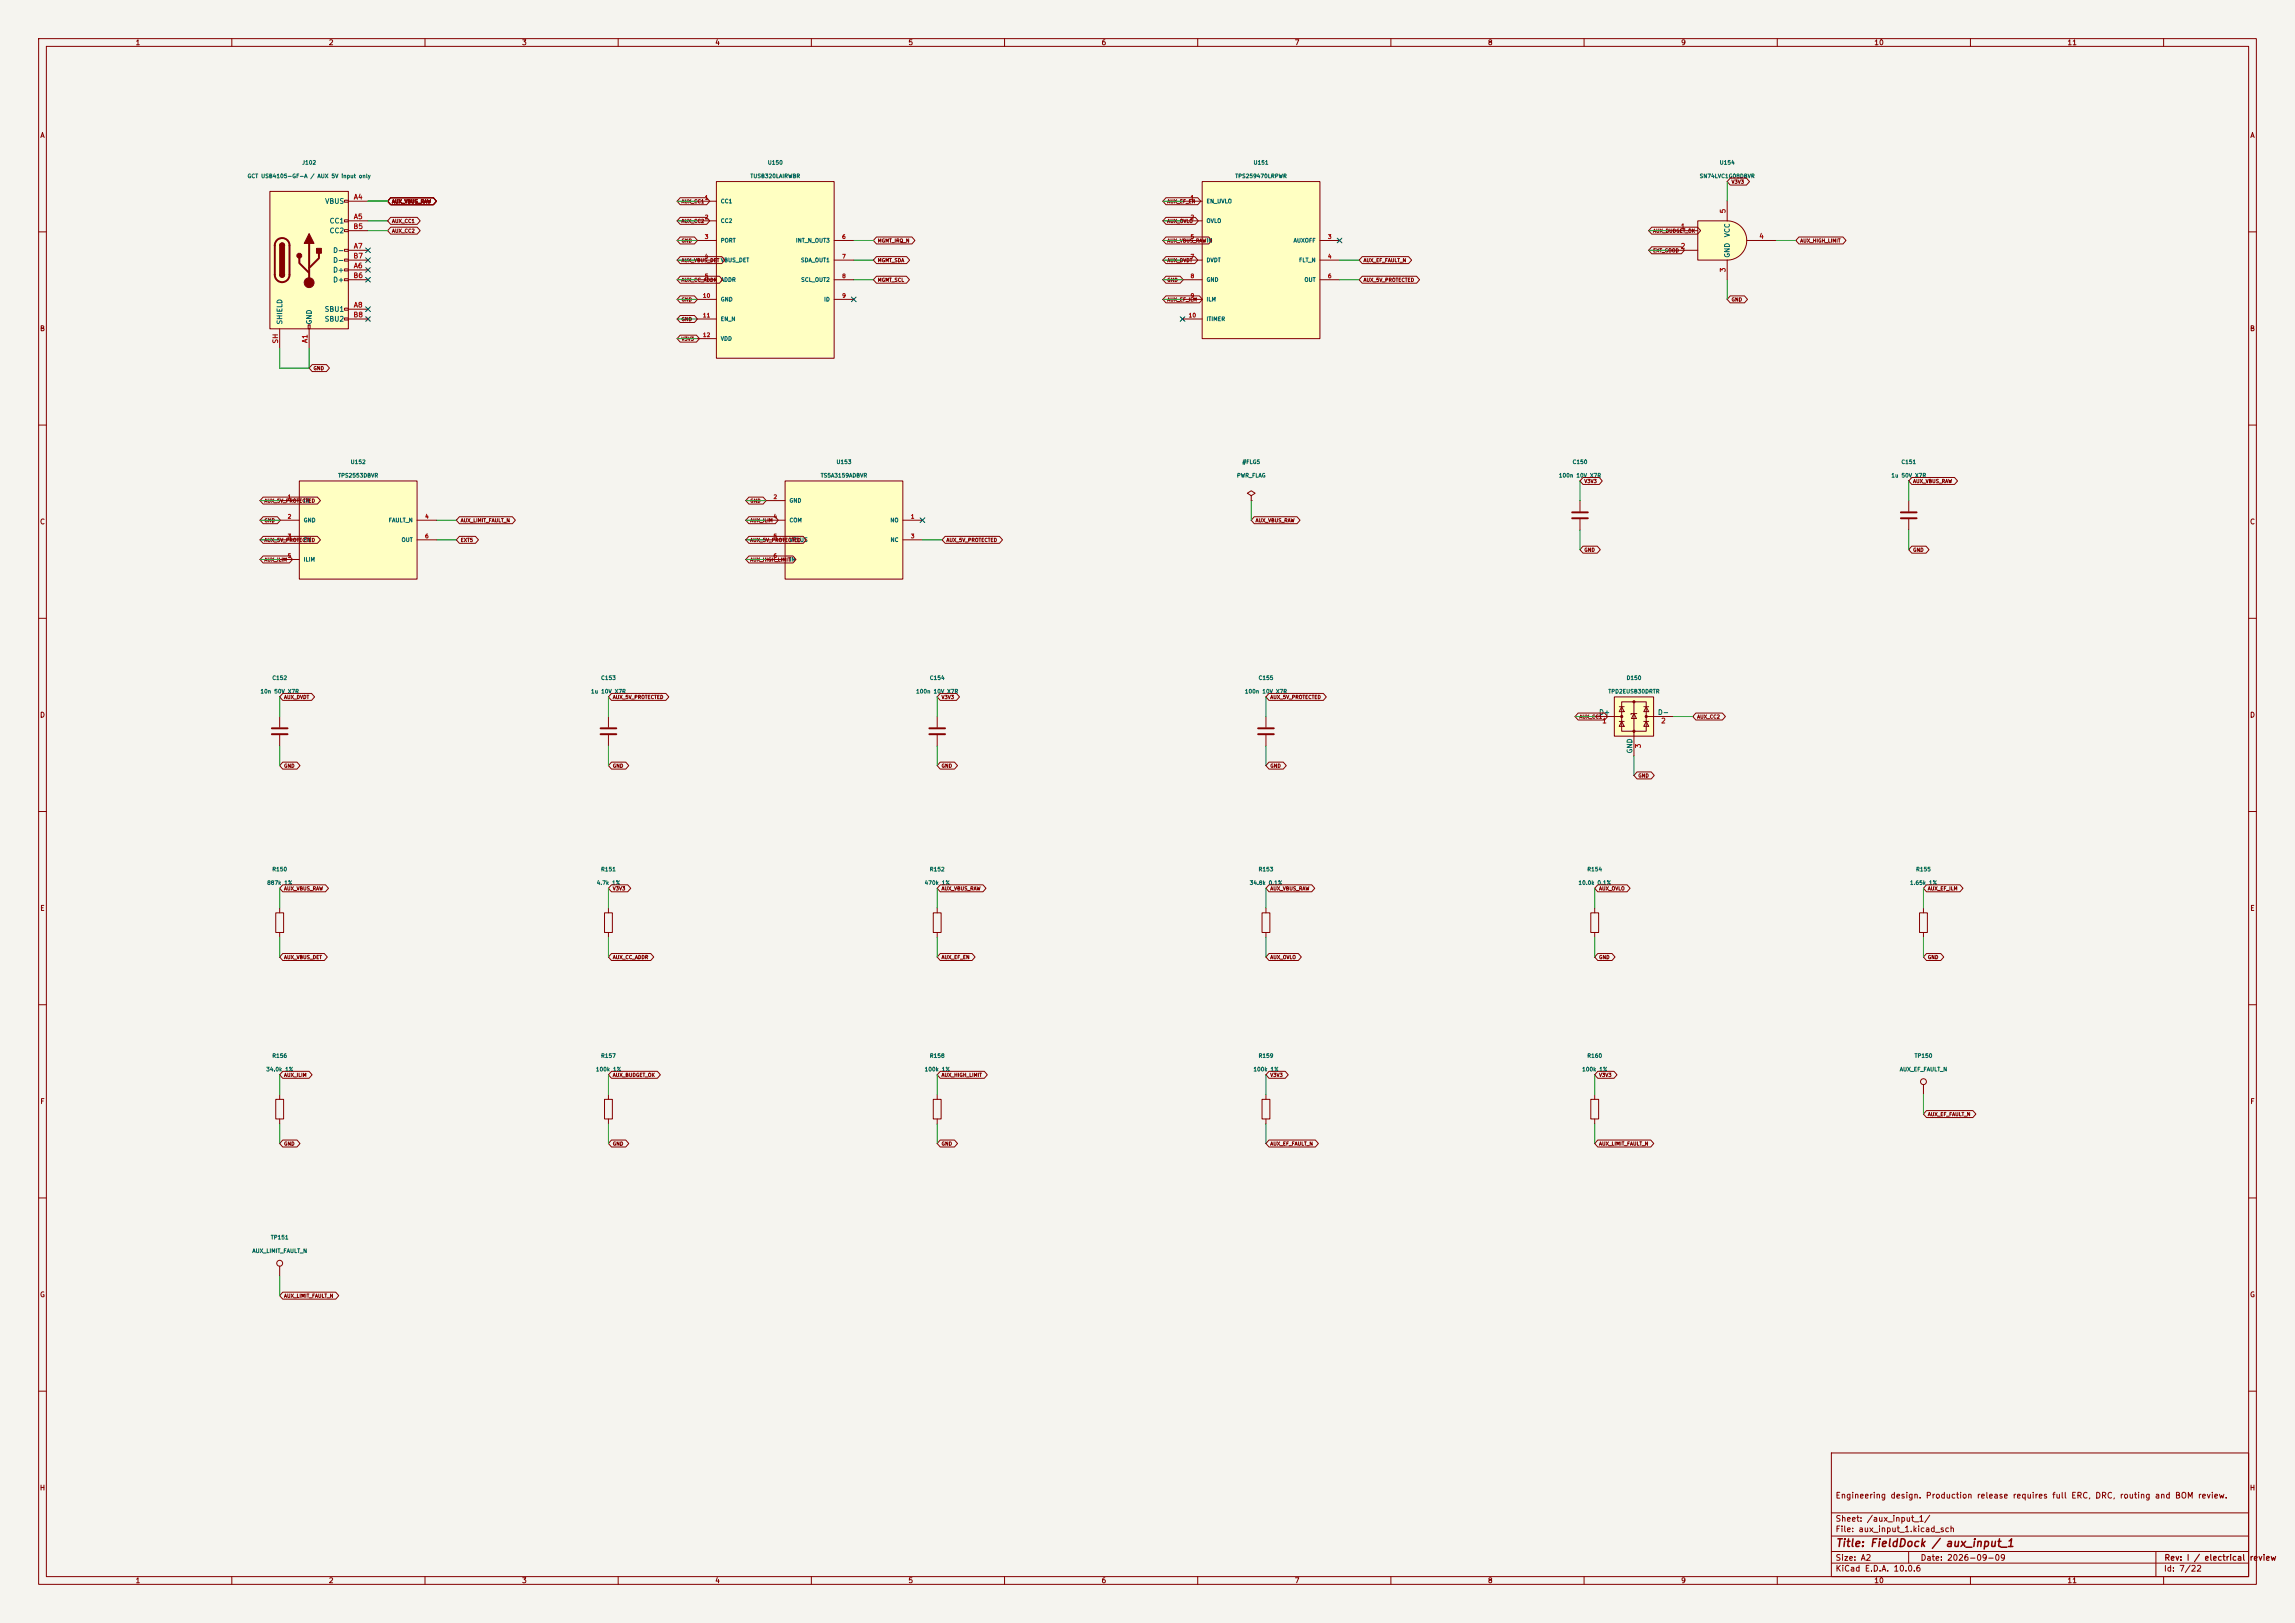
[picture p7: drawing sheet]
<svg xmlns="http://www.w3.org/2000/svg" width="594mm" height="420mm" viewBox="0 0 594 420" stroke-linecap="round" stroke-linejoin="round" font-family="sans-serif">
<defs><g id="words">
<text font-size="2" fill="#840000" x="475" y="400.8">Title: FieldDock / aux_input_1</text>
<g font-size="1.5" fill="#840000">
<text x="475" y="388.1">Engineering design. Production release requires full ERC, DRC, routing and BOM review.</text>
<text x="475" y="394.1">Sheet: /aux_input_1/</text>
<text x="475" y="396.8">File: aux_input_1.kicad_sch</text>
<text x="475" y="407">KiCad E.D.A. 10.0.6</text>
<text x="475" y="404.2">Size: A2</text>
<text x="497" y="404.2">Date: 2026-09-09</text>
<text x="560" y="407">Id: 7/22</text>
<text x="560.1" y="404.2">Rev: I / electrical</text>
<text x="582.1" y="404.2">review</text>
</g>
<g font-size="1.3" fill="#840000">
<text x="35" y="12">1</text>
<text x="85" y="12">2</text>
<text x="135" y="12">3</text>
<text x="185" y="12">4</text>
<text x="235" y="12">5</text>
<text x="285" y="12">6</text>
<text x="335" y="12">7</text>
<text x="385" y="12">8</text>
<text x="435" y="12">9</text>
<text x="485" y="12">10</text>
<text x="535" y="12">11</text>
<text x="10.3" y="36">A</text>
<text x="582.3" y="36">A</text>
<text x="10.2" y="86">B</text>
<text x="582.2" y="86">B</text>
<text x="10.2" y="136">C</text>
<text x="582.2" y="136">C</text>
<text x="10.2" y="186">D</text>
<text x="582.2" y="186">D</text>
<text x="10.3" y="236">E</text>
<text x="582.3" y="236">E</text>
<text x="10.3" y="286">F</text>
<text x="582.3" y="286">F</text>
<text x="10.2" y="336">G</text>
<text x="582.2" y="336">G</text>
<text x="10.2" y="386">H</text>
<text x="582.2" y="386">H</text>
<text x="35" y="410">1</text>
<text x="85" y="410">2</text>
<text x="135" y="410">3</text>
<text x="185" y="410">4</text>
<text x="235" y="410">5</text>
<text x="285" y="410">6</text>
<text x="335" y="410">7</text>
<text x="385" y="410">8</text>
<text x="435" y="410">9</text>
<text x="485" y="410">10</text>
<text x="535" y="410">11</text>
</g>
<g font-size="1.3" fill="#006464">
<text x="84" y="53">VBUS</text>
<text x="85.2" y="58.1">CC1</text>
<text x="85.2" y="60.7">CC2</text>
<text x="86.1" y="65.7">D-</text>
<text x="448" y="61.5" transform="rotate(-90 448 61.5)">VCC</text>
<text x="86.1" y="70.8">D+</text>
<text x="86.1" y="68.3">D-</text>
<text x="448" y="66.8" transform="rotate(-90 448 66.8)">GND</text>
<text x="86.1" y="73.4">D+</text>
<text x="83.9" y="81">SBU1</text>
<text x="83.9" y="83.5">SBU2</text>
<text x="73.4" y="84.1" transform="rotate(-90 73.4 84.1)">SHIELD</text>
<text x="81" y="84.1" transform="rotate(-90 81 84.1)">GND</text>
<text x="413.7" y="185.3">D+</text>
<text x="429" y="185.3">D-</text>
<text x="422.8" y="195.1" transform="rotate(-90 422.8 195.1)">GND</text>
</g>
<g font-size="1.3" fill="#a90000">
<text x="91.4" y="51.9">A4</text>
<text x="91.3" y="59.6">B5</text>
<text x="91.4" y="57">A5</text>
<text x="434.9" y="59.6">1</text>
<text x="446.9" y="55.3" transform="rotate(-90 446.9 55.3)">5</text>
<text x="91.4" y="64.6">A7</text>
<text x="434.9" y="64.6">2</text>
<text x="455.2" y="62.1">4</text>
<text x="91.3" y="67.2">B7</text>
<text x="91.4" y="69.7">A6</text>
<text x="446.9" y="70.6" transform="rotate(-90 446.9 70.6)">3</text>
<text x="91.3" y="72.3">B6</text>
<text x="91.3" y="82.4">B8</text>
<text x="91.4" y="79.9">A8</text>
<text x="72.3" y="89" transform="rotate(-90 72.3 89)">SH</text>
<text x="79.9" y="88.9" transform="rotate(-90 79.9 88.9)">A1</text>
<text x="414.6" y="187.5">1</text>
<text x="429.8" y="187.5">2</text>
<text x="425" y="193.8" transform="rotate(-90 425 193.8)">3</text>
</g>
<g font-size="1" fill="#006464">
<text x="64" y="46.3">GCT USB4105-GF-A / AUX 5V input only</text>
<text x="78.1" y="42.8">J102</text>
<text x="194.1" y="46.3">TUSB320LAIRWBR</text>
<text x="198.6" y="42.8">U150</text>
<text x="319.6" y="46.3">TPS259470LRPWR</text>
<text x="324.3" y="42.8">U151</text>
<text x="439.8" y="46.3">SN74LVC1G08DBVR</text>
<text x="445" y="42.8">U154</text>
<text x="186.4" y="52.8">CC1</text>
<text x="312.2" y="52.8">EN_UVLO</text>
<text x="186.4" y="57.9">CC2</text>
<text x="312.2" y="57.9">OVLO</text>
<text x="186.4" y="63">PORT</text>
<text x="205.9" y="63">INT_N_OUT3</text>
<text x="334.7" y="63">AUXOFF</text>
<text x="207.2" y="68.1">SDA_OUT1</text>
<text x="312.2" y="68.1">DVDT</text>
<text x="336.1" y="68.1">FLT_N</text>
<text x="186.4" y="73.2">ADDR</text>
<text x="207.2" y="73.2">SCL_OUT2</text>
<text x="312.2" y="73.2">GND</text>
<text x="337.5" y="73.2">OUT</text>
<text x="186.4" y="78.2">GND</text>
<text x="186.4" y="83.3">EN_N</text>
<text x="213.2" y="78.2">ID</text>
<text x="312.2" y="78.2">ILM</text>
<text x="312.2" y="83.3">ITIMER</text>
<text x="186.4" y="88.4">VDD</text>
<text x="87.4" y="123.8">TPS2553DBVR</text>
<text x="90.7" y="120.3">U152</text>
<text x="212.3" y="123.8">TS5A3159ADBVR</text>
<text x="216.4" y="120.3">U153</text>
<text x="320" y="123.8">PWR_FLAG</text>
<text x="321.4" y="120.3">#FLG5</text>
<text x="403.4" y="123.8">100n 10V X7R</text>
<text x="406.9" y="120.3">C150</text>
<text x="489.4" y="123.8">1u 50V X7R</text>
<text x="492" y="120.3">C151</text>
<text x="78.5" y="130.3">IN</text>
<text x="204.2" y="130.3">GND</text>
<text x="78.5" y="135.4">GND</text>
<text x="100.5" y="135.4">FAULT_N</text>
<text x="204.2" y="135.4">COM</text>
<text x="230.3" y="135.4">NO</text>
<text x="78.5" y="140.5">EN</text>
<text x="103.8" y="140.5">OUT</text>
<text x="204.2" y="140.5">VPLUS</text>
<text x="230.4" y="140.5">NC</text>
<text x="78.5" y="145.5">ILIM</text>
<text x="204.2" y="145.5">IN</text>
<text x="67.3" y="179.7">10n 50V X7R</text>
<text x="70.4" y="176.2">C152</text>
<text x="152.9" y="179.7">1u 10V X7R</text>
<text x="155.5" y="176.2">C153</text>
<text x="237" y="179.7">100n 10V X7R</text>
<text x="240.5" y="176.2">C154</text>
<text x="322.1" y="179.7">100n 10V X7R</text>
<text x="325.6" y="176.2">C155</text>
<text x="416.2" y="179.7">TPD2EUSB30DRTR</text>
<text x="420.9" y="176.2">D150</text>
<text x="70.4" y="225.7">R150</text>
<text x="155.5" y="225.7">R151</text>
<text x="240.5" y="225.7">R152</text>
<text x="325.6" y="225.7">R153</text>
<text x="410.7" y="225.7">R154</text>
<text x="495.8" y="225.7">R155</text>
<text x="69" y="229.2">887k 1%</text>
<text x="154.4" y="229.2">4.7k 1%</text>
<text x="239.2" y="229.2">470k 1%</text>
<text x="323.3" y="229.2">34.8k 0.1%</text>
<text x="408.4" y="229.2">10.0k 0.1%</text>
<text x="494.2" y="229.2">1.65k 1%</text>
<text x="70.4" y="274">R156</text>
<text x="155.5" y="274">R157</text>
<text x="240.5" y="274">R158</text>
<text x="325.6" y="274">R159</text>
<text x="410.7" y="274">R160</text>
<text x="495.4" y="274">TP150</text>
<text x="68.8" y="277.5">34.0k 1%</text>
<text x="154.1" y="277.5">100k 1%</text>
<text x="239.2" y="277.5">100k 1%</text>
<text x="324.3" y="277.5">100k 1%</text>
<text x="409.4" y="277.5">100k 1%</text>
<text x="491.6" y="277.5">AUX_EF_FAULT_N</text>
<text x="70" y="321">TP151</text>
<text x="65.2" y="324.5">AUX_LIMIT_FAULT_N</text>
</g>
<g font-size="1" fill="#a90000">
<text x="182.3" y="51.9">1</text>
<text x="308" y="51.9">1</text>
<text x="182.3" y="57">2</text>
<text x="308" y="57">2</text>
<text x="182.3" y="62">3</text>
<text x="217.9" y="62">6</text>
<text x="308" y="62">5</text>
<text x="343.6" y="62">3</text>
<text x="182.3" y="67.1">4</text>
<text x="217.9" y="67.1">7</text>
<text x="308" y="67.1">7</text>
<text x="343.6" y="67.1">4</text>
<text x="181.8" y="77.3">10</text>
<text x="182.3" y="72.2">5</text>
<text x="217.9" y="72.2">8</text>
<text x="217.9" y="77.3">9</text>
<text x="308" y="72.2">8</text>
<text x="308" y="77.3">9</text>
<text x="343.6" y="72.2">6</text>
<text x="181.8" y="82.4">11</text>
<text x="307.5" y="82.4">10</text>
<text x="181.8" y="87.4">12</text>
<text x="74.3" y="129.4">1</text>
<text x="200.1" y="129.4">2</text>
<text x="74.3" y="134.4">2</text>
<text x="109.9" y="134.4">4</text>
<text x="200.1" y="134.4">4</text>
<text x="235.6" y="134.4">1</text>
<text x="74.3" y="139.5">3</text>
<text x="109.9" y="139.5">6</text>
<text x="200.1" y="139.5">5</text>
<text x="235.6" y="139.5">3</text>
<text x="74.3" y="144.6">5</text>
<text x="200.1" y="144.6">6</text>
</g>
<g font-size=".9" fill="#840000">
<text x="448.1" y="47.7">V3V3</text>
<text x="101.4" y="52.8">AUX_VBUS_RAW</text>
<text x="176.3" y="52.8">AUX_CC1</text>
<text x="302" y="52.8">AUX_EF_EN</text>
<text x="101.4" y="57.9">AUX_CC1</text>
<text x="176.3" y="57.9">AUX_CC2</text>
<text x="302" y="57.9">AUX_OVLO</text>
<text x="101.4" y="60.4">AUX_CC2</text>
<text x="176.3" y="63">GND</text>
<text x="227.1" y="63">MGMT_IRQ_N</text>
<text x="302" y="63">AUX_VBUS_RAWIN</text>
<text x="427.7" y="65.5">EXT_GOOD</text>
<text x="427.7" y="60.4">AUX_BUDGET_OK</text>
<text x="465.8" y="63">AUX_HIGH_LIMIT</text>
<text x="176.3" y="68.1">AUX_VBUS_DETVBUS_DET</text>
<text x="227.1" y="68.1">MGMT_SDA</text>
<text x="302" y="68.1">AUX_DVDT</text>
<text x="352.8" y="68.1">AUX_EF_FAULT_N</text>
<text x="176.3" y="73.1">AUX_CC_ADDR</text>
<text x="227.1" y="73.1">MGMT_SCL</text>
<text x="302" y="73.1">GND</text>
<text x="352.8" y="73.1">AUX_5V_PROTECTED</text>
<text x="176.3" y="78.2">GND</text>
<text x="176.3" y="83.3">GND</text>
<text x="302" y="78.2">AUX_EF_ILM</text>
<text x="448.1" y="78.2">GND</text>
<text x="176.3" y="88.4">V3V3</text>
<text x="81" y="96">GND</text>
<text x="410" y="125.2">V3V3</text>
<text x="495.1" y="125.2">AUX_VBUS_RAW</text>
<text x="68.3" y="130.3">AUX_5V_PROTECTED</text>
<text x="194.1" y="130.3">GND</text>
<text x="68.3" y="135.4">GND</text>
<text x="119.1" y="135.4">AUX_LIMIT_FAULT_N</text>
<text x="194.1" y="135.4">AUX_ILIM</text>
<text x="324.9" y="135.4">AUX_VBUS_RAW</text>
<text x="68.3" y="140.4">AUX_5V_PROTECTED</text>
<text x="119.1" y="140.4">EXT5</text>
<text x="194.1" y="140.4">AUX_5V_PROTECTED</text>
<text x="244.9" y="140.4">AUX_5V_PROTECTED</text>
<text x="410" y="143">GND</text>
<text x="495.1" y="143">GND</text>
<text x="68.3" y="145.5">AUX_ILIM</text>
<text x="194.1" y="145.5">AUX_HIGH_LIMIT</text>
<text x="73.4" y="181.1">AUX_DVDT</text>
<text x="158.5" y="181.1">AUX_5V_PROTECTED</text>
<text x="243.6" y="181.1">V3V3</text>
<text x="328.7" y="181.1">AUX_5V_PROTECTED</text>
<text x="408.7" y="186.2">AUX_CC1</text>
<text x="439.2" y="186.2">AUX_CC2</text>
<text x="73.4" y="198.9">GND</text>
<text x="158.5" y="198.9">GND</text>
<text x="243.6" y="198.9">GND</text>
<text x="328.7" y="198.9">GND</text>
<text x="423.9" y="201.4">GND</text>
<text x="73.4" y="230.6">AUX_VBUS_RAW</text>
<text x="158.5" y="230.6">V3V3</text>
<text x="243.6" y="230.6">AUX_VBUS_RAW</text>
<text x="328.7" y="230.6">AUX_VBUS_RAW</text>
<text x="413.8" y="230.6">AUX_OVLO</text>
<text x="498.9" y="230.6">AUX_EF_ILM</text>
<text x="73.4" y="248.4">AUX_VBUS_DET</text>
<text x="158.5" y="248.4">AUX_CC_ADDR</text>
<text x="243.6" y="248.4">AUX_EF_EN</text>
<text x="328.7" y="248.4">AUX_OVLO</text>
<text x="413.8" y="248.4">GND</text>
<text x="498.9" y="248.4">GND</text>
<text x="73.4" y="278.9">AUX_ILIM</text>
<text x="158.5" y="278.9">AUX_BUDGET_OK</text>
<text x="243.6" y="278.9">AUX_HIGH_LIMIT</text>
<text x="328.7" y="278.9">V3V3</text>
<text x="413.8" y="278.9">V3V3</text>
<text x="498.9" y="289">AUX_EF_FAULT_N</text>
<text x="73.4" y="296.7">GND</text>
<text x="158.5" y="296.7">GND</text>
<text x="243.6" y="296.7">GND</text>
<text x="328.7" y="296.7">AUX_EF_FAULT_N</text>
<text x="413.8" y="296.7">AUX_LIMIT_FAULT_N</text>
<text x="73.4" y="336">AUX_LIMIT_FAULT_N</text>
</g>
</g></defs>
<path d="M0 0h594v420h-594z" fill="#f5f4ef" stroke="#f5f4ef" stroke-width=".26"/>
<g fill="none" stroke="#840000" stroke-width=".26">
<path d="M10 10h574v400h-574zM12 12h570v396h-570zM60 10v2M110 10v2M160 10v2M210 10v2M260 10v2M310 10v2M360 10v2M410 10v2M460 10v2M510 10v2"/>
<path d="M560 10v2M10 60h2M582 60h2M10 110h2M582 110h2M10 160h2M582 160h2M157.5 185.4v2.8M157.5 190.2v2.8M10 210h2M582 210h2M10 260h2"/>
<path d="M582 260h2M10 310h2M582 310h2M10 360h2M474 376h108v32h-108zM582 360h2M474 397.5h108M474 391.5h108M60 408v2M110 408v2M160 408v2M210 408v2"/>
<path d="M260 408v2M310 408v2M360 408v2M410 408v2M460 408v2M474 404.5h108M474 401.5h108M494 401.5v3M510 408v2M558 401.5v6.5M560 408v2"/>
</g>
<path d="M155.4 188.5h4.1M155.4 190h4.1" fill="none" stroke="#840000" stroke-width=".51"/>
<path d="M203.2 124.5h30.5v25.4h-30.5z" fill="#ffffc2"/>
<path d="M198.1 134.6h5.1M198.1 129.5h5.1M198.1 139.7h5.1M203.2 124.5h30.5v25.4h-30.5zM233.7 134.6h5.1M233.7 139.7h5.1M198.1 144.8h5.1" fill="none" stroke="#840000" stroke-width=".26"/>
<path d="M69.8 49.5h20.4v35.6h-20.4z" fill="#ffffc2"/>
<g fill="none" stroke="#840000" stroke-width=".26">
<path d="M69.8 49.5h20.4v35.6h-20.4zM89.2 51.8h1v.5h-1zM89.2 56.9h1v.5h-1zM89.2 59.4h1v.5h-1zM90.2 52.1h5M90.2 57.2h5M90.2 59.7h5M72.4 63.5l.2-.4 .4-.2 .5 .2 .2 .4M72.4 71.1l.2 .5 .4 .2 .5-.2 .2-.5M89.2 64.5h1v.5h-1zM89.2 67.1h1v.5h-1zM89.2 69.6h1v.5h-1z"/>
<path d="M89.2 72.1h1v.5h-1zM89.2 79.8h1v.5h-1zM90.2 69.9h5M90.2 64.8h5M90.2 72.4h5M90.2 67.3h5M72.4 85.1v5.1M79.8 84.1h.5v1h-.5zM80 85.1v5.1M89.2 82.3h1v.5h-1zM90.2 80h5M90.2 82.6h5"/>
</g>
<path d="M71.7 62.2a1.9 1.9 0 0 1 2-.5 1.9 1.9 0 0 1 1.2 1.8v7.6a1.91 1.91 0 0 1-1.9 1.9 1.91 1.91 0 0 1-1.9-1.9v-7.7zM77.5 66.8v1.3l2.5 2.5M80 63v10.2M82.5 65.5v1.3l-2.5 2.5" fill="none" stroke="#840000" stroke-width=".51"/>
<g fill="#840000" stroke="#840000" stroke-width=".26">
<path d="M72.4 63.5h1.3v7.6h-1.3z"/>
<path d="M72.6 63.1l.7-.2 .4 .6h-1.3z"/>
<path d="M72.4 71.1h1.3l-.2 .5-.5 .2-.4-.2z"/>
<path d="M80 60.5l1.3 2.5h-2.6z"/>
<path d="M81.9 64.3h1.3v1.2h-1.3z"/>
<circle cx="77.5" cy="66.2" r=".63"/>
<circle cx="80" cy="73.2" r="1.27"/>
</g>
<path d="M311.1 47h30.5v40.6h-30.5z" fill="#ffffc2"/>
<path d="M306.1 52.1h5M306.1 57.2h5M311.1 47h30.5v40.6h-30.5zM306.1 62.2h5M306.1 67.3h5M306.1 72.4h5M306.1 77.5h5M341.6 62.2h5.1M341.6 67.3h5.1M341.6 72.4h5.1M306.1 82.6h5" fill="none" stroke="#840000" stroke-width=".26"/>
<path d="M185.4 47h30.5v45.7h-30.5z" fill="#ffffc2"/>
<g fill="none" stroke="#840000" stroke-width=".26">
<path d="M180.3 52.1h5.1M180.3 57.2h5.1M185.4 47h30.5v45.7h-30.5zM180.3 62.2h5.1M180.3 67.3h5.1M180.3 72.4h5.1M180.3 77.5h5.1M215.9 62.2h5.1M215.9 67.3h5.1M215.9 72.4h5.1M215.9 77.5h5.1M180.3 82.6h5.1"/>
<path d="M180.3 87.6h5.1M323.8 128.3l1.1-.7-1.1-.6-1 .6 1 .7v1.2M323.8 129.5h.1"/>
</g>
<path d="M447 57.2a5.1 5.1 0 0 1 5.1 5 5.1 5.1 0 0 1-5.1 5.1z" fill="#ffffc2" stroke="#ffffc2" stroke-width=".26"/>
<path d="M439.4 57.2h7.6v10.1h-7.6z" fill="#ffffc2"/>
<path d="M431.8 59.7h7.6M447 57.2a5.1 5.1 0 0 1 5.1 5 5.1 5.1 0 0 1-5.1 5.1M447 57.2h-7.6v10.1h7.6M447 52.1v5.1M431.8 64.8h7.6M447 67.3v5.1M452.1 62.2h7.6M72.4 185.4v2.8M72.4 190.2v2.8" fill="none" stroke="#840000" stroke-width=".26"/>
<path d="M70.4 188.5h4M70.4 190h4" fill="none" stroke="#840000" stroke-width=".51"/>
<path d="M77.5 124.5h30.4v25.4h-30.4z" fill="#ffffc2"/>
<g fill="none" stroke="#840000" stroke-width=".26">
<path d="M72.4 129.5h5.1M72.4 134.6h5.1M72.4 139.7h5.1M77.5 124.5h30.4v25.4h-30.4zM107.9 134.6h5.1M107.9 139.7h5.1M408.9 129.5v2.8M408.9 134.4v2.8M494 129.5v2.8M494 134.4v2.8M72.4 144.8h5.1M242.6 185.4v2.8"/>
<path d="M242.6 190.2v2.8M327.7 185.4v2.8M327.7 190.2v2.8M326.6 236.2h2.1v5.1h-2.1zM327.7 235v1.2M327.7 241.3v1.3M241.6 284.5h2v5.1h-2zM242.6 283.2v1.3M242.6 289.6v1.2M326.6 284.5h2.1v5.1h-2.1zM327.7 283.2v1.3M327.7 289.6v1.2"/>
</g>
<path d="M406.9 132.6h4.1M406.9 134.1h4.1M492 132.6h4.1M492 134.1h4.1M240.5 188.5h4.1M240.5 190h4.1M325.6 188.5h4.1M325.6 190h4.1" fill="none" stroke="#840000" stroke-width=".51"/>
<path d="M417.8 180.3h10.2v10.2h-10.2z" fill="#ffffc2"/>
<g fill="none" stroke="#840000" stroke-width=".26">
<path d="M101.1 51.2h11.1l.8 .9-.8 .9h-11.1l-.8-.9zM101.1 56.2h6.9l.8 1-.8 .9h-6.9l-.8-.9zM101.1 58.8h6.9l.8 .9-.8 .9h-6.9l-.8-.9zM176 51.2h6.9l.8 .9-.8 .9h-6.9l-.7-.9zM176 56.2h6.9l.8 1-.8 .9h-6.9l-.7-.9zM301.8 56.2h7.6l.8 1-.8 .9h-7.6l-.8-.9zM301.8 51.2h8.2l.8 .9-.8 .9h-8.2l-.8-.9zM427.5 58.8h11.9l.8 .9-.8 .9h-11.9l-.8-.9zM447.8 46.1h4.2l.8 .9-.8 .9h-4.2l-.8-.9zM176 66.4h10.8l.8 .9-.8 .9h-10.8l-.7-.9zM176 71.5h10.2l.8 .9-.8 .9h-10.2l-.7-.9zM176 76.6h3.7l.8 .9-.8 .9h-3.7l-.7-.9z"/>
<path d="M176 61.3h3.7l.8 .9-.8 .9h-3.7l-.7-.9zM226.8 66.4h7.8l.8 .9-.8 .9h-7.8l-.7-.9zM226.8 71.5h7.8l.8 .9-.8 .9h-7.8l-.7-.9zM226.8 61.3h9.2l.8 .9-.8 .9h-9.2l-.7-.9zM301.8 61.3h11l.8 .9-.8 .9h-11l-.8-.9zM301.8 66.4h7.4l.8 .9-.8 .9h-7.4l-.8-.9zM301.8 71.5h3.7l.8 .9-.8 .9h-3.7l-.8-.9zM301.8 76.6h8.6l.8 .9-.8 .9h-8.6l-.8-.9zM352.6 66.4h12l.8 .9-.8 .9h-12l-.8-.9zM352.6 71.5h14l.8 .9-.8 .9h-14l-.8-.9zM427.5 63.9h7.7l.8 .9-.8 .9h-7.7l-.8-.9zM447.8 76.6h3.7l.8 .9-.8 .9h-3.7l-.8-.9z"/>
<path d="M465.6 61.3h11.4l.8 .9-.8 .9h-11.4l-.8-.9zM80.8 94.3h3.7l.8 1-.8 .9h-3.7l-.8-.9zM176 81.6h3.7l.8 1-.8 .9h-3.7l-.7-.9zM176 86.7h4.2l.8 .9-.8 .9h-4.2l-.7-.9zM68.1 128.6h14.1l.7 .9-.7 .9h-14.1l-.8-.9zM68.1 133.7h3.7l.8 .9-.8 .9h-3.7l-.8-.9zM68.1 138.8h14.1l.7 .9-.7 .9h-14.1l-.8-.9zM118.9 133.7h13.7l.8 .9-.8 .9h-13.7l-.8-.9zM118.9 138.8h4.2l.7 .9-.7 .9h-4.2l-.8-.9zM193.8 128.6h3.7l.8 .9-.8 .9h-3.7l-.8-.9zM193.8 138.8h14.1l.8 .9-.8 .9h-14.1l-.8-.9zM193.8 133.7h6.8l.8 .9-.8 .9h-6.8l-.8-.9z"/>
<path d="M244.6 138.8h14.1l.8 .9-.8 .9h-14.1l-.8-.9zM324.6 133.7h11.1l.8 .9-.8 .9h-11.1l-.8-.9zM409.7 123.6h4.2l.8 .9-.8 .9h-4.2l-.8-.9zM494.8 123.6h11.1l.8 .9-.8 .9h-11.1l-.8-.9zM68.1 143.9h6.8l.8 .9-.8 .9h-6.8l-.8-.9zM193.8 143.9h11.4l.8 .9-.8 .9h-11.4l-.8-.9zM409.7 141.3h3.7l.8 .9-.8 .9h-3.7l-.8-.9zM494.8 141.3h3.7l.8 .9-.8 .9h-3.7l-.8-.9zM73.2 179.4h7.4l.8 .9-.8 .9h-7.4l-.8-.9zM158.3 179.4h14l.8 .9-.8 .9h-14l-.8-.9zM243.4 179.4h4.2l.7 .9-.7 .9h-4.2l-.8-.9zM328.4 179.4h14.1l.8 .9-.8 .9h-14.1l-.7-.9z"/>
<path d="M73.2 197.2h3.7l.8 .9-.8 .9h-3.7l-.8-.9zM158.3 197.2h3.7l.7 .9-.7 .9h-3.7l-.8-.9zM243.4 197.2h3.6l.8 .9-.8 .9h-3.6l-.8-.9zM328.4 197.2h3.7l.8 .9-.8 .9h-3.7l-.7-.9zM408.5 184.5h6.8l.8 .9-.8 .9h-6.8l-.8-.9zM412.7 185.4h7M417.8 180.3h10.2v10.2h-10.2zM419.1 182.9h1.3M419.1 186.7h1.3M419.7 181.6h6.4v7.6h-6.4zM419.7 182.9l.7 1.3h-1.3zM419.7 186.7l.7 1.3h-1.3z"/>
<path d="M422.9 184.7l.6 1.2h-1.2zM422.9 181.6v14M423.7 184.7h-1.6v.2M423.7 199.8h3.7l.8 .9-.8 .9h-3.7l-.8-.9zM425.4 182.9h1.3M425.4 186.7h1.3M426.1 182.9l.6 1.3h-1.3zM426.1 186.7l.6 1.3h-1.3zM426.1 185.4h7M438.9 184.5h6.9l.8 .9-.8 .9h-6.9l-.8-.9zM71.4 236.2h2v5.1h-2zM72.4 235v1.2"/>
<path d="M73.2 229h11l.8 .9-.8 .9h-11l-.8-.9zM156.5 236.2h2v5.1h-2zM157.5 235v1.2M158.3 229h4.2l.8 .9-.8 .9h-4.2l-.8-.9zM241.6 236.2h2v5.1h-2zM242.6 235v1.2M243.4 229h11l.8 .9-.8 .9h-11l-.8-.9zM328.4 229h11.1l.8 .9-.8 .9h-11.1l-.7-.9zM411.7 236.2h2.1v5.1h-2.1zM412.7 235v1.2M413.5 229h7.6l.8 .9-.8 .9h-7.6l-.8-.9zM496.8 236.2h2.1v5.1h-2.1z"/>
<path d="M497.8 235v1.2M498.6 229h8.7l.8 .9-.8 .9h-8.7l-.8-.9zM72.4 241.3v1.3M73.2 246.7h10.7l.8 1-.8 .9h-10.7l-.8-.9zM157.5 241.3v1.3M158.3 246.7h10.1l.8 1-.8 .9h-10.1l-.8-.9zM242.6 241.3v1.3M243.4 246.7h8.2l.8 1-.8 .9h-8.2l-.8-.9zM328.4 246.7h7.6l.8 1-.8 .9h-7.6l-.7-.9zM412.7 241.3v1.3M413.5 246.7h3.7l.8 1-.8 .9h-3.7l-.8-.9zM497.8 241.3v1.3"/>
<path d="M498.6 246.7h3.7l.8 1-.8 .9h-3.7l-.8-.9zM73.2 277.2h6.8l.8 .9-.8 .9h-6.8l-.8-.9zM158.3 277.2h11.8l.8 .9-.8 .9h-11.8l-.8-.9zM243.4 277.2h11.4l.7 .9-.7 .9h-11.4l-.8-.9zM328.4 277.2h4.2l.8 .9-.8 .9h-4.2l-.7-.9zM413.5 277.2h4.2l.8 .9-.8 .9h-4.2l-.8-.9zM71.4 284.5h2v5.1h-2zM72.4 283.2v1.3M72.4 289.6v1.2M73.2 295h3.7l.8 .9-.8 .9h-3.7l-.8-.9zM156.5 284.5h2v5.1h-2zM157.5 283.2v1.3"/>
<path d="M157.5 289.6v1.2M158.3 295h3.7l.7 .9-.7 .9h-3.7l-.8-.9zM243.4 295h3.6l.8 .9-.8 .9h-3.6l-.8-.9zM328.4 295h12.1l.7 .9-.7 .9h-12.1l-.7-.9zM411.7 284.5h2.1v5.1h-2.1zM412.7 283.2v1.3M412.7 289.6v1.2M413.5 295h13.8l.7 .9-.7 .9h-13.8l-.8-.9zM497.8 280.7v2.5M498.6 287.4h12l.8 .9-.8 .9h-12l-.8-.9zM72.4 327.7v2.5M73.2 334.4h13.7l.8 .9-.8 .9h-13.7l-.8-.9z"/>
<circle cx="497.8" cy="279.9" r=".76"/>
<circle cx="72.4" cy="326.9" r=".76"/>
</g>
<g fill="#840000" stroke="#840000" stroke-width=".26">
<circle cx="419.7" cy="185.4" r=".28"/>
<circle cx="422.9" cy="181.6" r=".28"/>
<circle cx="422.9" cy="189.2" r=".28"/>
<circle cx="426.1" cy="185.4" r=".28"/>
</g>
<g fill="none" stroke="#009600" stroke-width=".26">
<path d="M95.2 52.1h5.1M95.2 59.7h5.1M95.2 57.2h5.1M175.3 52.1h5M175.3 57.2h5M301 52.1h5.1M301 57.2h5.1M426.7 59.7h5.1M447 47v5.1M175.3 62.2h5M175.3 67.3h5M175.3 72.4h5"/>
<path d="M175.3 77.5h5M221 62.2h5.1M221 67.3h5.1M221 72.4h5.1M301 62.2h5.1M301 67.3h5.1M301 72.4h5.1M301 77.5h5.1M346.7 67.3h5.1M346.7 72.4h5.1M426.7 64.8h5.1M447 72.4v5.1"/>
<path d="M459.7 62.2h5.1M72.4 90.2v5.1h7.6v-5.1M175.3 87.6h5M175.3 82.6h5M67.3 129.5h5.1M67.3 134.6h5.1M67.3 139.7h5.1M113 134.6h5.1M113 139.7h5.1M193 129.5h5.1M193 134.6h5.1M193 139.7h5.1"/>
<path d="M238.8 139.7h5M323.8 129.5v5.1M408.9 124.5v5M408.9 137.2v5M494 124.5v5M494 137.2v5M67.3 144.8h5.1M193 144.8h5.1M72.4 180.3v5.1M72.4 193v5.1M157.5 180.3v5.1M157.5 193v5.1"/>
<path d="M242.6 180.3v5.1M242.6 193v5.1M327.7 180.3v5.1M327.7 193v5.1M407.7 185.4h5M422.9 195.6v5.1M433.1 185.4h5M72.4 229.9v5.1M157.5 229.9v5.1M242.6 229.9v5.1M327.7 229.9v5.1M412.7 229.9v5.1"/>
<path d="M497.8 229.9v5.1M72.4 242.6v5.1M157.5 242.6v5.1M242.6 242.6v5.1M327.7 242.6v5.1M412.7 242.6v5.1M497.8 242.6v5.1M72.4 278.1v5.1M157.5 278.1v5.1M242.6 278.1v5.1M327.7 278.1v5.1M412.7 278.1v5.1"/>
<path d="M72.4 290.8v5.1M157.5 290.8v5.1M242.6 290.8v5.1M327.7 290.8v5.1M412.7 290.8v5.1M497.8 283.2v5.1M72.4 330.2v5.1"/>
</g>
<g fill="none" stroke="#000084" stroke-width=".26">
<path d="M94.6 66.7l1.3 1.2M94.6 79.4l1.3 1.2M94.6 71.8l1.3 1.2M94.6 64.2l1.3 1.2M94.6 69.2l1.3 1.3M95.9 66.7l-1.3 1.2M95.9 79.4l-1.3 1.2M95.9 71.8l-1.3 1.2M95.9 64.2l-1.3 1.2M95.9 69.2l-1.3 1.3M220.4 76.9l1.2 1.2M221.6 76.9l-1.2 1.2"/>
<path d="M346.1 61.6l1.2 1.2M347.3 61.6l-1.2 1.2M94.6 81.9l1.3 1.3M95.9 81.9l-1.3 1.3M305.5 81.9l1.2 1.3M306.7 81.9l-1.2 1.3M238.2 134l1.2 1.2M239.4 134l-1.2 1.2"/>
</g>
<use href="#words"/>
</svg>
